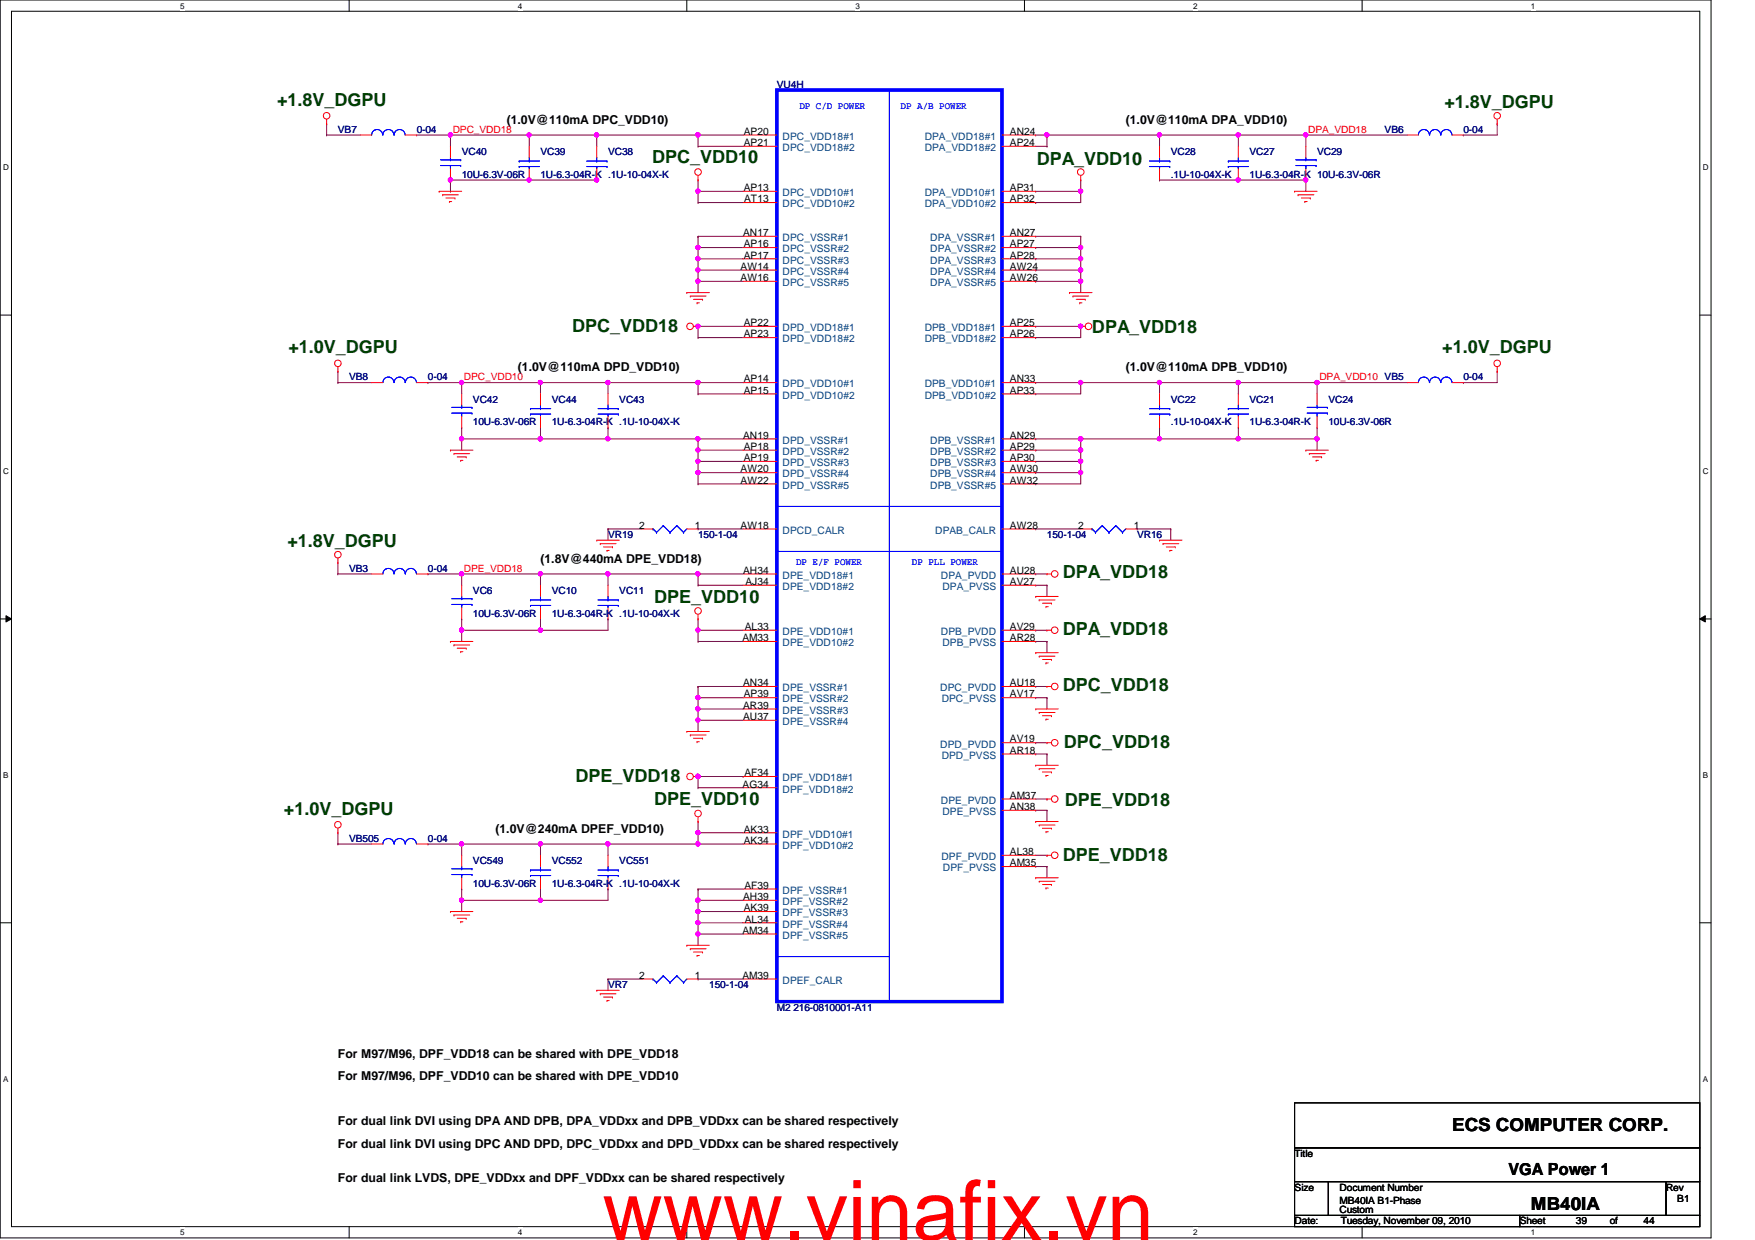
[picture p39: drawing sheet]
<svg xmlns="http://www.w3.org/2000/svg" width="297mm" height="210mm" viewBox="0 0 297 210" stroke-linecap="round" stroke-linejoin="round" font-family="sans-serif">
<defs><g id="words">
<text font-size="14.1" fill="#f00" x="102" y="209.9">www.vinafix.vn</text>
<g font-size="3" fill="#004000">
<text x="46.9" y="17.9">+1.8V_DGPU</text>
<text x="244.5" y="18.3">+1.8V_DGPU</text>
<text x="110.4" y="27.6">DPC_VDD10</text>
<text x="175.5" y="28">DPA_VDD10</text>
<text x="48.8" y="59.8">+1.0V_DGPU</text>
<text x="96.8" y="56.2">DPC_VDD18</text>
<text x="184.8" y="56.4">DPA_VDD18</text>
<text x="244.1" y="59.8">+1.0V_DGPU</text>
<text x="48.6" y="92.6">+1.8V_DGPU</text>
<text x="179.9" y="97.9">DPA_VDD18</text>
<text x="110.7" y="102.1">DPE_VDD10</text>
<text x="179.9" y="107.4">DPA_VDD18</text>
<text x="179.9" y="117">DPC_VDD18</text>
<text x="180.1" y="126.7">DPC_VDD18</text>
<text x="48" y="137.9">+1.0V_DGPU</text>
<text x="97.4" y="132.4">DPE_VDD18</text>
<text x="110.7" y="136.2">DPE_VDD10</text>
<text x="180.3" y="136.4">DPE_VDD18</text>
<text x="179.9" y="145.7">DPE_VDD18</text>
</g>
<g font-size="3">
<text x="245.8" y="191.4">ECS COMPUTER CORP.</text>
<text x="259.1" y="204.8">MB40IA</text>
</g>
<text font-size="2.8" x="255.3" y="198.8">VGA Power 1</text>
<g font-size="2.1">
<text x="85.8" y="21">(1.0V@110mA DPC_VDD10)</text>
<text x="190.5" y="21">(1.0V@110mA DPA_VDD10)</text>
<text x="87.7" y="62.9">(1.0V@110mA DPD_VDD10)</text>
<text x="190.5" y="62.9">(1.0V@110mA DPB_VDD10)</text>
<text x="91.5" y="95.2">(1.8V@440mA DPE_VDD18)</text>
<text x="83.9" y="141">(1.0V@240mA DPEF_VDD10)</text>
<text x="57.2" y="179.1">For M97/M96, DPF_VDD18 can be shared with DPE_VDD18</text>
<text x="57.2" y="182.9">For M97/M96, DPF_VDD10 can be shared with DPE_VDD10</text>
<text x="57.2" y="190.5">For dual link DVI using DPA AND DPB, DPA_VDDxx and DPB_VDDxx can be shared respectively</text>
<text x="57.2" y="194.3">For dual link DVI using DPC AND DPD, DPC_VDDxx and DPD_VDDxx can be shared respectively</text>
<text x="57.2" y="200">For dual link LVDS, DPE_VDDxx and DPF_VDDxx can be shared respectively</text>
</g>
<g font-size="1.7" fill="#000080">
<text x="131.5" y="14.9">VU4H</text>
<text x="57.2" y="22.5">VB7</text>
<text x="70.5" y="22.5">0-04</text>
<text x="234.4" y="22.5">VB6</text>
<text x="247.7" y="22.5">0-04</text>
<text x="78.1" y="26.3">VC40</text>
<text x="91.5" y="26.3">VC39</text>
<text x="102.9" y="26.3">VC38</text>
<text x="198.2" y="26.3">VC28</text>
<text x="211.5" y="26.3">VC27</text>
<text x="222.9" y="26.3">VC29</text>
<text x="78.1" y="30.1">10U-6.3V-06R</text>
<text x="91.5" y="30.1">1U-6.3-04R-K .1U-10-04X-K</text>
<text x="198.2" y="30.1">.1U-10-04X-K</text>
<text x="211.5" y="30.1">1U-6.3-04R-K 10U-6.3V-06R</text>
<text x="59.1" y="64.4">VB8</text>
<text x="72.4" y="64.4">0-04</text>
<text x="247.7" y="64.4">0-04</text>
<text x="80" y="68.2">VC42</text>
<text x="93.4" y="68.2">VC44</text>
<text x="104.8" y="68.2">VC43</text>
<text x="198.2" y="68.2">VC22</text>
<text x="211.5" y="68.2">VC21</text>
<text x="224.8" y="68.2">VC24</text>
<text x="80" y="72">10U-6.3V-06R</text>
<text x="93.4" y="72">1U-6.3-04R-K .1U-10-04X-K</text>
<text x="198.2" y="72">.1U-10-04X-K</text>
<text x="211.5" y="72">1U-6.3-04R-K</text>
<text x="224.8" y="72">10U-6.3V-06R</text>
<text x="102.9" y="91.1">VR19</text>
<text x="118.1" y="91.1">150-1-04</text>
<text x="177.2" y="91.1">150-1-04</text>
<text x="192.4" y="91.1">VR16</text>
<text x="59.1" y="96.8">VB3</text>
<text x="72.4" y="96.8">0-04</text>
<text x="80" y="100.6">VC6</text>
<text x="93.4" y="100.6">VC10</text>
<text x="104.8" y="100.6">VC11</text>
<text x="80" y="104.4">10U-6.3V-06R</text>
<text x="93.4" y="104.4">1U-6.3-04R-K .1U-10-04X-K</text>
<text x="59.1" y="142.5">VB505</text>
<text x="72.4" y="142.5">0-04</text>
<text x="80" y="146.3">VC549</text>
<text x="93.4" y="146.3">VC552</text>
<text x="104.8" y="146.3">VC551</text>
<text x="80" y="150.1">10U-6.3V-06R</text>
<text x="93.4" y="150.1">1U-6.3-04R-K .1U-10-04X-K</text>
<text x="102.9" y="167.3">VR7</text>
<text x="120.1" y="167.3">150-1-04</text>
<text x="131.5" y="171.1">M2 216-0810001-A11</text>
</g>
<g font-size="1.7" fill="#f00">
<text x="76.6" y="22.5">DPC_VDD18</text>
<text x="221.4" y="22.5">DPA_VDD18</text>
<text x="78.5" y="64.4">DPC_VDD10</text>
<text x="223.3" y="64.4">DPA_VDD10 VB5</text>
<text x="78.5" y="96.8">DPE_VDD18</text>
</g>
<g font-size="1.7">
<text x="125.9" y="22.8">AP20</text>
<text x="170.9" y="22.8">AN24</text>
<text x="125.9" y="24.7">AP21</text>
<text x="170.9" y="24.7">AP24</text>
<text x="125.9" y="32.3">AP13</text>
<text x="125.9" y="34.2">AT13</text>
<text x="170.9" y="32.3">AP31</text>
<text x="170.9" y="34.2">AP32</text>
<text x="125.8" y="40">AN17</text>
<text x="125.9" y="41.9">AP16</text>
<text x="170.9" y="40">AN27</text>
<text x="170.9" y="41.9">AP27</text>
<text x="125.3" y="45.7">AW14</text>
<text x="125.3" y="47.6">AW16</text>
<text x="125.9" y="43.8">AP17</text>
<text x="170.9" y="43.8">AP28</text>
<text x="170.9" y="45.7">AW24</text>
<text x="170.9" y="47.6">AW26</text>
<text x="125.9" y="55.2">AP22</text>
<text x="125.9" y="57.1">AP23</text>
<text x="170.9" y="55.2">AP25</text>
<text x="170.9" y="57.1">AP26</text>
<text x="125.9" y="64.7">AP14</text>
<text x="170.9" y="64.7">AN33</text>
<text x="125.9" y="66.6">AP15</text>
<text x="170.9" y="66.6">AP33</text>
<text x="125.8" y="74.3">AN19</text>
<text x="125.9" y="76.2">AP18</text>
<text x="170.9" y="74.3">AN29</text>
<text x="170.9" y="76.2">AP29</text>
<text x="125.3" y="80">AW20</text>
<text x="125.3" y="81.9">AW22</text>
<text x="125.9" y="78.1">AP19</text>
<text x="170.9" y="78.1">AP30</text>
<text x="170.9" y="80">AW30</text>
<text x="170.9" y="81.9">AW32</text>
<text x="108.2" y="89.5">2</text>
<text x="117.6" y="89.5">1</text>
<text x="125.3" y="89.5">AW18</text>
<text x="170.9" y="89.5">AW28</text>
<text x="182.5" y="89.5">2</text>
<text x="191.9" y="89.5">1</text>
<text x="125.8" y="97.1">AH34</text>
<text x="126.2" y="99">AJ34</text>
<text x="170.9" y="97.1">AU28</text>
<text x="170.9" y="99">AV27</text>
<text x="126.1" y="106.6">AL33</text>
<text x="170.9" y="106.6">AV29</text>
<text x="125.6" y="108.5">AM33</text>
<text x="170.9" y="108.5">AR28</text>
<text x="125.8" y="116.2">AN34</text>
<text x="125.8" y="120">AR39</text>
<text x="125.9" y="118.1">AP39</text>
<text x="170.9" y="116.2">AU18</text>
<text x="170.9" y="118.1">AV17</text>
<text x="125.8" y="121.9">AU37</text>
<text x="170.9" y="125.7">AV19</text>
<text x="126" y="131.4">AF34</text>
<text x="170.9" y="127.6">AR18</text>
<text x="125.7" y="133.3">AG34</text>
<text x="170.9" y="135.2">AM37</text>
<text x="170.9" y="137.1">AN38</text>
<text x="125.9" y="140.9">AK33</text>
<text x="125.9" y="142.8">AK34</text>
<text x="170.9" y="144.7">AL38</text>
<text x="170.9" y="146.6">AM35</text>
<text x="125.8" y="152.4">AH39</text>
<text x="125.9" y="154.3">AK39</text>
<text x="126" y="150.5">AF39</text>
<text x="125.6" y="158.1">AM34</text>
<text x="126.1" y="156.2">AL34</text>
<text x="108.2" y="165.7">2</text>
<text x="117.6" y="165.7">1</text>
<text x="125.6" y="165.7">AM39</text>
<text x="219.1" y="195.8">Title</text>
<text x="219.1" y="201.5">Size</text>
<text x="226.7" y="203.8">MB40IA B1-Phase</text>
<text x="226.7" y="201.5">Document Number</text>
<text x="282" y="201.5">Rev</text>
<text x="283.9" y="203.5">B1</text>
<text x="219.1" y="207.3">Date:</text>
<text x="226.7" y="205.4">Custom</text>
<text x="226.9" y="207.3">Tuesday, November 09, 2010</text>
<text x="257.2" y="207.3">Sheet</text>
<text x="266.7" y="207.3">39</text>
<text x="272.5" y="207.3">of</text>
<text x="278.2" y="207.3">44</text>
</g>
<g font-size="1.7" fill="#004080">
<text x="132.5" y="23.7">DPC_VDD18#1</text>
<text x="156.5" y="23.7">DPA_VDD18#1</text>
<text x="132.5" y="25.6">DPC_VDD18#2</text>
<text x="156.5" y="25.6">DPA_VDD18#2</text>
<text x="132.5" y="33.2">DPC_VDD10#1</text>
<text x="132.5" y="35.1">DPC_VDD10#2</text>
<text x="156.5" y="33.2">DPA_VDD10#1</text>
<text x="156.5" y="35.1">DPA_VDD10#2</text>
<text x="132.5" y="40.8">DPC_VSSR#1</text>
<text x="157.4" y="40.8">DPA_VSSR#1</text>
<text x="132.5" y="42.7">DPC_VSSR#2</text>
<text x="132.5" y="44.6">DPC_VSSR#3</text>
<text x="132.5" y="46.5">DPC_VSSR#4</text>
<text x="157.4" y="42.7">DPA_VSSR#2</text>
<text x="157.4" y="44.6">DPA_VSSR#3</text>
<text x="157.4" y="46.5">DPA_VSSR#4</text>
<text x="132.5" y="48.4">DPC_VSSR#5</text>
<text x="157.4" y="48.4">DPA_VSSR#5</text>
<text x="132.5" y="56">DPD_VDD18#1</text>
<text x="132.5" y="58">DPD_VDD18#2</text>
<text x="156.5" y="56">DPB_VDD18#1</text>
<text x="156.5" y="58">DPB_VDD18#2</text>
<text x="132.5" y="65.6">DPD_VDD10#1</text>
<text x="156.5" y="65.6">DPB_VDD10#1</text>
<text x="132.5" y="67.5">DPD_VDD10#2</text>
<text x="156.5" y="67.5">DPB_VDD10#2</text>
<text x="132.5" y="75.1">DPD_VSSR#1</text>
<text x="132.5" y="77">DPD_VSSR#2</text>
<text x="157.4" y="75.1">DPB_VSSR#1</text>
<text x="157.4" y="77">DPB_VSSR#2</text>
<text x="132.5" y="78.9">DPD_VSSR#3</text>
<text x="132.5" y="80.8">DPD_VSSR#4</text>
<text x="132.5" y="82.7">DPD_VSSR#5</text>
<text x="157.4" y="78.9">DPB_VSSR#3</text>
<text x="157.4" y="80.8">DPB_VSSR#4</text>
<text x="157.4" y="82.7">DPB_VSSR#5</text>
<text x="132.5" y="90.3">DPCD_CALR</text>
<text x="158.3" y="90.3">DPAB_CALR</text>
<text x="132.5" y="98">DPE_VDD18#1</text>
<text x="132.5" y="99.9">DPE_VDD18#2</text>
<text x="159.3" y="98">DPA_PVDD</text>
<text x="159.5" y="99.9">DPA_PVSS</text>
<text x="132.5" y="107.5">DPE_VDD10#1</text>
<text x="159.3" y="107.5">DPB_PVDD</text>
<text x="132.5" y="109.4">DPE_VDD10#2</text>
<text x="159.5" y="109.4">DPB_PVSS</text>
<text x="132.5" y="117">DPE_VSSR#1</text>
<text x="132.5" y="118.9">DPE_VSSR#2</text>
<text x="159.1" y="117">DPC_PVDD</text>
<text x="159.4" y="118.9">DPC_PVSS</text>
<text x="132.5" y="120.8">DPE_VSSR#3</text>
<text x="132.5" y="122.7">DPE_VSSR#4</text>
<text x="159.1" y="126.5">DPD_PVDD</text>
<text x="159.4" y="128.4">DPD_PVSS</text>
<text x="132.5" y="132.2">DPF_VDD18#1</text>
<text x="132.5" y="134.2">DPF_VDD18#2</text>
<text x="159.3" y="136.1">DPE_PVDD</text>
<text x="159.5" y="138">DPE_PVSS</text>
<text x="132.5" y="141.8">DPF_VDD10#1</text>
<text x="132.5" y="143.7">DPF_VDD10#2</text>
<text x="159.3" y="145.6">DPF_PVDD</text>
<text x="159.6" y="147.5">DPF_PVSS</text>
<text x="132.5" y="151.3">DPF_VSSR#1</text>
<text x="132.5" y="153.2">DPF_VSSR#2</text>
<text x="132.5" y="155.1">DPF_VSSR#3</text>
<text x="132.5" y="157">DPF_VSSR#4</text>
<text x="132.5" y="158.9">DPF_VSSR#5</text>
<text x="132.5" y="166.5">DPEF_CALR</text>
</g>
<g font-size="1.7" fill="#00f">
<text x="135.3" y="18.5">DP C/D POWER</text>
<text x="152.4" y="18.5">DP A/B POWER</text>
<text x="134.7" y="95.6">DP E/F POWER</text>
<text x="154.3" y="95.6">DP PLL POWER</text>
</g>
<g font-size="1.4">
<text x="30.5" y="1.4">5</text>
<text x="87.7" y="1.4">4</text>
<text x="144.8" y="1.4">3</text>
<text x="202" y="1.4">2</text>
<text x="259.1" y="1.4">1</text>
<text x=".5" y="28.8">D</text>
<text x="288.2" y="28.8">D</text>
<text x=".5" y="80.3">C</text>
<text x="288.2" y="80.3">C</text>
<text x=".5" y="131.7">B</text>
<text x="288.2" y="131.7">B</text>
<text x=".5" y="183.1">A</text>
<text x="288.2" y="183.1">A</text>
<text x="30.5" y="209.1">5</text>
<text x="87.7" y="209.1">4</text>
<text x="144.8" y="209.1">3</text>
<text x="202" y="209.1">2</text>
<text x="259.1" y="209.1">1</text>
</g>
</g></defs>
<path d="M0 0h289.6v209.5h-289.6zM1.9 1.9h285.8v205.7h-285.8z" fill="none" stroke="#000" stroke-width=".17"/>
<g fill="#fff">
<path d="M30.5 .2h.8v1.5h-.8z"/>
<path d="M30.5 207.9h.8v1.5h-.8z"/>
</g>
<path d="M59.1 0v1.9M59.1 207.6v1.9" fill="none" stroke="#000" stroke-width=".17"/>
<g fill="#fff">
<path d="M87.7 .2h.7v1.5h-.7z"/>
<path d="M87.7 207.9h.7v1.5h-.7z"/>
</g>
<path d="M116.2 0v1.9M116.2 207.6v1.9" fill="none" stroke="#000" stroke-width=".17"/>
<g fill="#fff">
<path d="M144.8 .2h.8v1.5h-.8z"/>
<path d="M144.8 207.9h.8v1.5h-.8z"/>
</g>
<path d="M173.4 0v1.9M173.4 207.6v1.9" fill="none" stroke="#000" stroke-width=".17"/>
<g fill="#fff">
<path d="M202 .2h.7v1.5h-.7z"/>
<path d="M202 207.9h.7v1.5h-.7z"/>
</g>
<path d="M230.5 0v1.9M230.5 207.6v1.9" fill="none" stroke="#000" stroke-width=".17"/>
<g fill="#fff">
<path d="M259.1 .2h.8v1.5h-.8z"/>
<path d="M259.1 207.9h.8v1.5h-.8z"/>
<path d="M.5 27.6h1v1.5h-1z"/>
<path d="M288.2 27.6h1v1.5h-1z"/>
<path d="M.5 79h1v1.6h-1z"/>
<path d="M288.2 79h1v1.6h-1z"/>
</g>
<path d="M0 53.3h1.9M287.7 53.3h1.9" fill="none" stroke="#000" stroke-width=".17"/>
<g fill="#fff">
<path d="M.5 130.5h.9v1.5h-.9z"/>
<path d="M288.2 130.5h.9v1.5h-.9z"/>
</g>
<path d="M0 104.8h1.9M1 104.2l.9 .6-.9 .5zM287.7 104.8l.9-.6v1.1zM287.7 104.8h1.9" fill="none" stroke="#000" stroke-width=".17"/>
<path d="M1 104.2l.9 .6-.9 .5zM287.7 104.8l.9-.6v1.1z" fill="#000"/>
<g fill="#fff">
<path d="M.5 181.9h.9v1.5h-.9z"/>
<path d="M288.2 181.9h.9v1.5h-.9z"/>
</g>
<path d="M0 156.2h1.9M287.7 156.2h1.9" fill="none" stroke="#000" stroke-width=".17"/>
<path d="M118.1 131.4h7.7M125.8 131.4h.1M118.1 142.9h.1M118.1 142.9h7.7" fill="none" stroke="#800040" stroke-width=".17"/>
<circle cx="118.1" cy="131.4" r=".37" fill="#f0f"/>
<circle cx="118.1" cy="131.4" r=".37" fill="none" stroke="#f0f" stroke-width=".17"/>
<g fill="none" stroke="#800040" stroke-width=".17">
<path d="M196.3 64.8h.1M196.3 64.8v1.9M209.6 64.8h.1M209.6 64.8v1.9M222.9 64.8h.1M222.9 74.3h.1M222.9 64.8v1.9M222.9 74.3v1.9M247.7 64.8h.1M253.4 62.9h.1M253.4 62.9v1.9h-5.7M177.2 146.7h.1"/>
<path d="M177.2 146.7v1.9"/>
</g>
<circle cx="222.9" cy="74.3" r=".37" fill="#f0f"/>
<circle cx="222.9" cy="74.3" r=".37" fill="none" stroke="#f0f" stroke-width=".17"/>
<path d="M196.3 64.8h.1M196.3 64.8h13.3" fill="none" stroke="#800040" stroke-width=".17"/>
<circle cx="196.2" cy="64.7" r=".37" fill="#f0f"/>
<circle cx="196.2" cy="64.7" r=".37" fill="none" stroke="#f0f" stroke-width=".17"/>
<path d="M222.9 64.8h.1M222.9 64.8h15.3" fill="none" stroke="#800040" stroke-width=".17"/>
<circle cx="222.9" cy="64.7" r=".37" fill="#f0f"/>
<circle cx="222.9" cy="64.7" r=".37" fill="none" stroke="#f0f" stroke-width=".17"/>
<path d="M209.6 74.3h.1M209.6 74.3h13.3" fill="none" stroke="#800040" stroke-width=".17"/>
<circle cx="209.6" cy="74.3" r=".37" fill="#f0f"/>
<circle cx="209.6" cy="74.3" r=".37" fill="none" stroke="#f0f" stroke-width=".17"/>
<path d="M209.6 64.8h.1M209.6 64.8h13.3" fill="none" stroke="#800040" stroke-width=".17"/>
<circle cx="209.6" cy="64.7" r=".37" fill="#f0f"/>
<circle cx="209.6" cy="64.7" r=".37" fill="none" stroke="#f0f" stroke-width=".17"/>
<path d="M182.9 64.8h.1M182.9 64.8h13.4" fill="none" stroke="#800040" stroke-width=".17"/>
<circle cx="182.9" cy="64.7" r=".37" fill="#f0f"/>
<circle cx="182.9" cy="64.7" r=".37" fill="none" stroke="#f0f" stroke-width=".17"/>
<path d="M118.1 158.1h.1M118.1 158.1h7.7M118.1 158.1v1.9" fill="none" stroke="#800040" stroke-width=".17"/>
<circle cx="118.1" cy="158.1" r=".37" fill="#f0f"/>
<circle cx="118.1" cy="158.1" r=".37" fill="none" stroke="#f0f" stroke-width=".17"/>
<g fill="none" stroke="#800040" stroke-width=".17">
<path d="M102.9 89.5h.1M102.9 89.5h5.7M118.1 89.5h.1M118.1 89.5h7.7M175.3 99.1h.1M175.3 99.1h1.9M177.2 99.1h.1M177.2 99.1v1.9M118.1 150.5h.1M118.1 152.4h.1M118.1 150.5h7.7M118.1 150.5v1.9"/>
<path d="M118.1 152.4h7.7"/>
</g>
<circle cx="118.1" cy="152.4" r=".37" fill="#f0f"/>
<circle cx="118.1" cy="152.4" r=".37" fill="none" stroke="#f0f" stroke-width=".17"/>
<path d="M118.1 152.4h.1M118.1 152.4v1.9" fill="none" stroke="#800040" stroke-width=".17"/>
<circle cx="118.1" cy="152.4" r=".37" fill="#f0f"/>
<circle cx="118.1" cy="152.4" r=".37" fill="none" stroke="#f0f" stroke-width=".17"/>
<path d="M175.3 57.1h.1M182.9 55.2h.1M182.9 55.2v1.9h-7.6M175.3 81.9h.1M182.9 80h.1M182.9 80v1.9h-7.6" fill="none" stroke="#800040" stroke-width=".17"/>
<circle cx="182.9" cy="80" r=".37" fill="#f0f"/>
<circle cx="182.9" cy="80" r=".37" fill="none" stroke="#f0f" stroke-width=".17"/>
<path d="M175.3 74.3h.1M175.3 74.3h7.6" fill="none" stroke="#800040" stroke-width=".17"/>
<circle cx="182.9" cy="74.3" r=".37" fill="#f0f"/>
<circle cx="182.9" cy="74.3" r=".37" fill="none" stroke="#f0f" stroke-width=".17"/>
<path d="M175.3 76.2h.1M175.3 76.2h7.6" fill="none" stroke="#800040" stroke-width=".17"/>
<circle cx="182.9" cy="76.2" r=".37" fill="#f0f"/>
<circle cx="182.9" cy="76.2" r=".37" fill="none" stroke="#f0f" stroke-width=".17"/>
<path d="M175.3 78.1h.1M182.9 76.2h.1M182.9 76.2v1.9h-7.6M196.3 74.3h.1M196.3 74.3h13.3M175.3 80h.1M175.3 80h7.6" fill="none" stroke="#800040" stroke-width=".17"/>
<circle cx="196.2" cy="74.3" r=".37" fill="#f0f"/>
<circle cx="196.2" cy="74.3" r=".37" fill="none" stroke="#f0f" stroke-width=".17"/>
<path d="M102.9 64.8h.1M102.9 64.8h15.2M118.1 66.7h.1M118.1 64.8h.1M118.1 66.7h7.7M118.1 64.8v1.9" fill="none" stroke="#800040" stroke-width=".17"/>
<circle cx="118.1" cy="64.7" r=".37" fill="#f0f"/>
<circle cx="118.1" cy="64.7" r=".37" fill="none" stroke="#f0f" stroke-width=".17"/>
<path d="M175.3 34.3h.1M175.3 34.3h7.6M102.9 89.5h.1M102.9 89.5v1.9M118.1 99.1h.1M118.1 97.2h.1M118.1 99.1h7.7M118.1 97.2v1.9M175.3 106.7h.1M175.3 106.7h1.9M118.1 133.3h.1M118.1 133.3h7.7" fill="none" stroke="#800040" stroke-width=".17"/>
<circle cx="118.1" cy="97.1" r=".37" fill="#f0f"/>
<circle cx="118.1" cy="97.1" r=".37" fill="none" stroke="#f0f" stroke-width=".17"/>
<path d="M118.1 154.3h.1M118.1 154.3h7.7M118.1 154.3v1.9" fill="none" stroke="#800040" stroke-width=".17"/>
<circle cx="118.1" cy="154.3" r=".37" fill="#f0f"/>
<circle cx="118.1" cy="154.3" r=".37" fill="none" stroke="#f0f" stroke-width=".17"/>
<path d="M118.1 74.3h.1M118.1 74.3h7.7M118.1 106.7h.1M118.1 106.7v1.9" fill="none" stroke="#800040" stroke-width=".17"/>
<circle cx="118.1" cy="74.3" r=".37" fill="#f0f"/>
<circle cx="118.1" cy="74.3" r=".37" fill="none" stroke="#f0f" stroke-width=".17"/>
<g fill="none" stroke="#800040" stroke-width=".17">
<path d="M118.1 30.5h.1M118.1 30.5v1.9M182.9 32.4h.1M182.9 32.4v1.9M118.1 55.2h.1M118.1 57.1h.1M118.1 55.2v1.9M118.1 55.2h7.7M118.1 57.1h7.7M196.3 72.4h.1M196.3 72.4v1.9M209.6 72.4h.1"/>
<path d="M209.6 72.4v1.9M222.9 72.4h.1M222.9 72.4v1.9M118.1 97.2h.1M118.1 81.9h.1M118.1 80h.1M118.1 97.2h7.7M118.1 81.9h7.7M118.1 80v1.9M175.3 108.6h.1M175.3 108.6h1.9M177.2 108.6h.1"/>
<path d="M177.2 108.6v1.9M175.3 127.6h.1M175.3 127.6h1.9M118.1 156.2h.1M118.1 156.2h7.7"/>
</g>
<circle cx="118.1" cy="55.2" r=".37" fill="#f0f"/>
<circle cx="118.1" cy="55.2" r=".37" fill="none" stroke="#f0f" stroke-width=".17"/>
<path d="M175.3 47.6h.1M175.3 47.6h7.6M118.1 108.6h.1M118.1 108.6h7.7M177.2 127.6h.1M177.2 127.6v1.9" fill="none" stroke="#800040" stroke-width=".17"/>
<circle cx="182.9" cy="47.6" r=".37" fill="#f0f"/>
<circle cx="182.9" cy="47.6" r=".37" fill="none" stroke="#f0f" stroke-width=".17"/>
<path d="M118.1 80h.1M118.1 80h7.7" fill="none" stroke="#800040" stroke-width=".17"/>
<circle cx="118.1" cy="80" r=".37" fill="#f0f"/>
<circle cx="118.1" cy="80" r=".37" fill="none" stroke="#f0f" stroke-width=".17"/>
<path d="M118.1 131.4h.1M118.1 131.4v1.9" fill="none" stroke="#800040" stroke-width=".17"/>
<circle cx="118.1" cy="131.4" r=".37" fill="#f0f"/>
<circle cx="118.1" cy="131.4" r=".37" fill="none" stroke="#f0f" stroke-width=".17"/>
<g fill="none" stroke="#800040" stroke-width=".17">
<path d="M118.1 47.6h.1M118.1 47.6h7.7M118.1 47.6v1.9M175.3 40h.1M175.3 40h7.6M182.9 47.6h.1M182.9 47.6v1.9M175.3 118.1h.1M175.3 118.1h1.9M118.1 121.9h.1M118.1 121.9h7.7M175.3 135.3h1.9"/>
<path d="M177.2 135.3h.1"/>
</g>
<circle cx="118.1" cy="47.6" r=".37" fill="#f0f"/>
<circle cx="118.1" cy="47.6" r=".37" fill="none" stroke="#f0f" stroke-width=".17"/>
<path d="M175.3 41.9h.1M175.3 41.9h7.6M182.9 41.9h.1M182.9 41.9v1.9" fill="none" stroke="#800040" stroke-width=".17"/>
<circle cx="182.9" cy="43.8" r=".37" fill="#f0f"/>
<circle cx="182.9" cy="43.8" r=".37" fill="none" stroke="#f0f" stroke-width=".17"/>
<circle cx="182.9" cy="41.9" r=".37" fill="#f0f"/>
<circle cx="182.9" cy="41.9" r=".37" fill="none" stroke="#f0f" stroke-width=".17"/>
<path d="M118.1 120h.1M118.1 120v1.9" fill="none" stroke="#800040" stroke-width=".17"/>
<circle cx="118.1" cy="120" r=".37" fill="#f0f"/>
<circle cx="118.1" cy="120" r=".37" fill="none" stroke="#f0f" stroke-width=".17"/>
<path d="M118.1 78.1h.1M118.1 78.1v1.9M175.3 89.5h.1M175.3 89.5h7.6M118.1 116.2h.1M118.1 116.2h7.7M102.9 165.7h.1M102.9 165.7h5.7M102.9 165.7v1.9" fill="none" stroke="#800040" stroke-width=".17"/>
<circle cx="118.1" cy="78.1" r=".37" fill="#f0f"/>
<circle cx="118.1" cy="78.1" r=".37" fill="none" stroke="#f0f" stroke-width=".17"/>
<g fill="none" stroke="#800040" stroke-width=".17">
<path d="M57.2 142.9h.1M57.2 141h.1M57.2 142.9h5.7M57.2 141v1.9M72.4 142.9h.1M72.4 142.9h5.7M78.1 152.4h.1M78.1 142.9h.1M78.1 142.9v1.9M78.1 152.4v1.9M91.5 150.5h.1M91.5 142.9h.1"/>
<path d="M91.5 142.9v1.9M91.5 150.5v1.9h-13.4M102.9 142.9h.1M102.9 150.5h.1M102.9 142.9h15.2M102.9 142.9v1.9M102.9 150.5v1.9"/>
</g>
<circle cx="91.4" cy="152.4" r=".37" fill="#f0f"/>
<circle cx="91.4" cy="152.4" r=".37" fill="none" stroke="#f0f" stroke-width=".17"/>
<circle cx="78.1" cy="152.4" r=".37" fill="#f0f"/>
<circle cx="78.1" cy="152.4" r=".37" fill="none" stroke="#f0f" stroke-width=".17"/>
<path d="M78.1 142.9h.1M78.1 142.9h13.4" fill="none" stroke="#800040" stroke-width=".17"/>
<circle cx="78.1" cy="142.8" r=".37" fill="#f0f"/>
<circle cx="78.1" cy="142.8" r=".37" fill="none" stroke="#f0f" stroke-width=".17"/>
<path d="M118.1 40h.1M118.1 40h7.7M91.5 142.9h.1M91.5 142.9h11.4" fill="none" stroke="#800040" stroke-width=".17"/>
<circle cx="102.9" cy="142.8" r=".37" fill="#f0f"/>
<circle cx="102.9" cy="142.8" r=".37" fill="none" stroke="#f0f" stroke-width=".17"/>
<circle cx="91.4" cy="142.8" r=".37" fill="#f0f"/>
<circle cx="91.4" cy="142.8" r=".37" fill="none" stroke="#f0f" stroke-width=".17"/>
<path d="M175.3 43.8h.1M175.3 43.8h7.6M118.1 78.1h.1M118.1 76.2h.1M118.1 76.2v1.9M118.1 78.1h7.7M118.1 118.1h.1M118.1 116.2h.1M118.1 118.1h7.7M118.1 116.2v1.9M177.2 118.1h.1M177.2 118.1v1.9" fill="none" stroke="#800040" stroke-width=".17"/>
<circle cx="118.1" cy="76.2" r=".37" fill="#f0f"/>
<circle cx="118.1" cy="76.2" r=".37" fill="none" stroke="#f0f" stroke-width=".17"/>
<path d="M175.3 32.4h.1M175.3 32.4h7.6" fill="none" stroke="#800040" stroke-width=".17"/>
<circle cx="182.9" cy="32.4" r=".37" fill="#f0f"/>
<circle cx="182.9" cy="32.4" r=".37" fill="none" stroke="#f0f" stroke-width=".17"/>
<path d="M118.1 41.9h.1M118.1 41.9h7.7M118.1 165.7h.1M118.1 165.7h7.7" fill="none" stroke="#800040" stroke-width=".17"/>
<circle cx="118.1" cy="41.9" r=".37" fill="#f0f"/>
<circle cx="118.1" cy="41.9" r=".37" fill="none" stroke="#f0f" stroke-width=".17"/>
<path d="M118.1 40h.1M118.1 40v1.9M198.2 89.5h.1M198.2 89.5v1.9M118.1 118.1h.1M118.1 118.1v1.9M118.1 120h.1M118.1 120h7.7M175.3 137.2h.1M175.3 137.2h1.9" fill="none" stroke="#800040" stroke-width=".17"/>
<circle cx="118.1" cy="118.1" r=".37" fill="#f0f"/>
<circle cx="118.1" cy="118.1" r=".37" fill="none" stroke="#f0f" stroke-width=".17"/>
<path d="M118.1 22.9h.1M118.1 22.9h7.7M118.1 43.8h.1M118.1 43.8h7.7M118.1 76.2h.1M118.1 74.3h.1M118.1 76.2h7.7M118.1 74.3v1.9" fill="none" stroke="#800040" stroke-width=".17"/>
<circle cx="118.1" cy="43.8" r=".37" fill="#f0f"/>
<circle cx="118.1" cy="43.8" r=".37" fill="none" stroke="#f0f" stroke-width=".17"/>
<path d="M118.1 41.9h.1M118.1 41.9v1.9M175.3 45.7h.1M175.3 45.7h7.6" fill="none" stroke="#800040" stroke-width=".17"/>
<circle cx="182.9" cy="45.7" r=".37" fill="#f0f"/>
<circle cx="182.9" cy="45.7" r=".37" fill="none" stroke="#f0f" stroke-width=".17"/>
<path d="M78.1 72.4h.1M78.1 72.4v1.9M91.5 72.4h.1M91.5 72.4v1.9M102.9 72.4h.1M102.9 74.3h.1M102.9 72.4v1.9M102.9 74.3h15.2" fill="none" stroke="#800040" stroke-width=".17"/>
<circle cx="102.9" cy="74.3" r=".37" fill="#f0f"/>
<circle cx="102.9" cy="74.3" r=".37" fill="none" stroke="#f0f" stroke-width=".17"/>
<path d="M118.1 24.8h.1M118.1 22.9h.1M118.1 24.8h7.7M118.1 22.9v1.9M177.2 137.2h.1M177.2 137.2v1.9" fill="none" stroke="#800040" stroke-width=".17"/>
<circle cx="118.1" cy="22.8" r=".37" fill="#f0f"/>
<circle cx="118.1" cy="22.8" r=".37" fill="none" stroke="#f0f" stroke-width=".17"/>
<path d="M118.1 45.7h.1M118.1 45.7h7.7" fill="none" stroke="#800040" stroke-width=".17"/>
<circle cx="118.1" cy="45.7" r=".37" fill="#f0f"/>
<circle cx="118.1" cy="45.7" r=".37" fill="none" stroke="#f0f" stroke-width=".17"/>
<path d="M118.1 43.8h.1M118.1 43.8v1.9M118.1 121.9h.1M118.1 121.9v1.9" fill="none" stroke="#800040" stroke-width=".17"/>
<circle cx="118.1" cy="121.9" r=".37" fill="#f0f"/>
<circle cx="118.1" cy="121.9" r=".37" fill="none" stroke="#f0f" stroke-width=".17"/>
<path d="M118.1 106.7h.1M118.1 106.7h7.7" fill="none" stroke="#800040" stroke-width=".17"/>
<circle cx="118.1" cy="106.7" r=".37" fill="#f0f"/>
<circle cx="118.1" cy="106.7" r=".37" fill="none" stroke="#f0f" stroke-width=".17"/>
<path d="M182.9 74.3h.1M182.9 74.3v1.9M192.4 89.5h.1M192.4 89.5h5.8M118.1 156.2h.1M118.1 156.2v1.9" fill="none" stroke="#800040" stroke-width=".17"/>
<circle cx="118.1" cy="156.2" r=".37" fill="#f0f"/>
<circle cx="118.1" cy="156.2" r=".37" fill="none" stroke="#f0f" stroke-width=".17"/>
<path d="M182.9 78.1h.1M182.9 78.1v1.9M175.3 144.8h1.9M177.2 144.8h.1" fill="none" stroke="#800040" stroke-width=".17"/>
<circle cx="182.9" cy="78.1" r=".37" fill="#f0f"/>
<circle cx="182.9" cy="78.1" r=".37" fill="none" stroke="#f0f" stroke-width=".17"/>
<g fill="none" stroke="#800040" stroke-width=".17">
<path d="M182.9 43.8h.1M182.9 40h.1M182.9 40v1.9M182.9 43.8v1.9M57.2 64.8h.1M57.2 62.9h.1M57.2 64.8h5.7M57.2 62.9v1.9M72.4 64.8h.1M72.4 64.8h5.7M78.1 64.8h.1M78.1 74.3h.1"/>
<path d="M78.1 64.8v1.9M78.1 74.3h13.4M91.5 64.8h.1M91.5 64.8v1.9M102.9 64.8h.1M102.9 64.8v1.9M175.3 116.2h.1M175.3 116.2h1.9M175.3 125.7h.1M175.3 125.7h1.9"/>
</g>
<circle cx="91.4" cy="74.3" r=".37" fill="#f0f"/>
<circle cx="91.4" cy="74.3" r=".37" fill="none" stroke="#f0f" stroke-width=".17"/>
<circle cx="78.1" cy="74.3" r=".37" fill="#f0f"/>
<circle cx="78.1" cy="74.3" r=".37" fill="none" stroke="#f0f" stroke-width=".17"/>
<path d="M78.1 74.3h.1M78.1 64.8h.1M78.1 74.3v1.9M78.1 64.8h13.4" fill="none" stroke="#800040" stroke-width=".17"/>
<circle cx="78.1" cy="64.7" r=".37" fill="#f0f"/>
<circle cx="78.1" cy="64.7" r=".37" fill="none" stroke="#f0f" stroke-width=".17"/>
<path d="M91.5 64.8h.1M91.5 64.8h11.4" fill="none" stroke="#800040" stroke-width=".17"/>
<circle cx="102.9" cy="64.7" r=".37" fill="#f0f"/>
<circle cx="102.9" cy="64.7" r=".37" fill="none" stroke="#f0f" stroke-width=".17"/>
<circle cx="91.4" cy="64.7" r=".37" fill="#f0f"/>
<circle cx="91.4" cy="64.7" r=".37" fill="none" stroke="#f0f" stroke-width=".17"/>
<path d="M182.9 74.3h.1M182.9 74.3h13.4" fill="none" stroke="#800040" stroke-width=".17"/>
<circle cx="182.9" cy="74.3" r=".37" fill="#f0f"/>
<circle cx="182.9" cy="74.3" r=".37" fill="none" stroke="#f0f" stroke-width=".17"/>
<g fill="none" stroke="#800040" stroke-width=".17">
<path d="M118.1 32.4h.1M118.1 34.3h.1M118.1 32.4h7.7M118.1 34.3h7.7M118.1 32.4v1.9M182.9 30.5h.1M182.9 30.5v1.9M118.1 64.8h.1M118.1 64.8h7.7M175.3 66.7h.1M175.3 64.8h.1M175.3 64.8h7.6"/>
<path d="M182.9 64.8h.1M182.9 64.8v1.9h-7.6M175.3 97.2h.1M175.3 97.2h1.9M175.3 146.7h.1M175.3 146.7h1.9"/>
</g>
<circle cx="118.1" cy="32.4" r=".37" fill="#f0f"/>
<circle cx="118.1" cy="32.4" r=".37" fill="none" stroke="#f0f" stroke-width=".17"/>
<path d="M118.1 141h.1M118.1 141v1.9" fill="none" stroke="#800040" stroke-width=".17"/>
<circle cx="118.1" cy="142.8" r=".37" fill="#f0f"/>
<circle cx="118.1" cy="142.8" r=".37" fill="none" stroke="#f0f" stroke-width=".17"/>
<g fill="none" stroke="#800040" stroke-width=".17">
<path d="M196.3 22.9h.1M196.3 30.5h.1M196.3 22.9v1.9M196.3 30.5h13.3M209.6 22.9h.1M209.6 22.9v1.9M221 22.9h.1M221 30.5h.1M221 22.9v1.9M221 30.5v1.9M247.7 22.9h.1M253.4 21h.1"/>
<path d="M253.4 21v1.9h-5.7"/>
</g>
<circle cx="221" cy="30.5" r=".37" fill="#f0f"/>
<circle cx="221" cy="30.5" r=".37" fill="none" stroke="#f0f" stroke-width=".17"/>
<path d="M196.3 22.9h.1M196.3 22.9h13.3" fill="none" stroke="#800040" stroke-width=".17"/>
<circle cx="196.2" cy="22.8" r=".37" fill="#f0f"/>
<circle cx="196.2" cy="22.8" r=".37" fill="none" stroke="#f0f" stroke-width=".17"/>
<path d="M221 22.9h.1M221 22.9h17.2" fill="none" stroke="#800040" stroke-width=".17"/>
<circle cx="221" cy="22.8" r=".37" fill="#f0f"/>
<circle cx="221" cy="22.8" r=".37" fill="none" stroke="#f0f" stroke-width=".17"/>
<path d="M209.6 30.5h.1M209.6 30.5h11.4" fill="none" stroke="#800040" stroke-width=".17"/>
<circle cx="209.6" cy="30.5" r=".37" fill="#f0f"/>
<circle cx="209.6" cy="30.5" r=".37" fill="none" stroke="#f0f" stroke-width=".17"/>
<path d="M209.6 22.9h.1M209.6 22.9h11.4" fill="none" stroke="#800040" stroke-width=".17"/>
<circle cx="209.6" cy="22.8" r=".37" fill="#f0f"/>
<circle cx="209.6" cy="22.8" r=".37" fill="none" stroke="#f0f" stroke-width=".17"/>
<path d="M177.2 22.9h.1M177.2 22.9h19.1" fill="none" stroke="#800040" stroke-width=".17"/>
<circle cx="177.2" cy="22.8" r=".37" fill="#f0f"/>
<circle cx="177.2" cy="22.8" r=".37" fill="none" stroke="#f0f" stroke-width=".17"/>
<g fill="none" stroke="#800040" stroke-width=".17">
<path d="M55.3 22.9h.1M55.3 21h.1M55.3 22.9h5.7M55.3 21v1.9M70.5 22.9h.1M70.5 22.9h5.7M76.2 22.9h.1M76.2 30.5h.1M76.2 22.9v1.9M76.2 30.5h13.4M89.6 22.9h.1M89.6 22.9v1.9"/>
<path d="M101 22.9h.1M101 22.9v1.9M175.3 22.9h.1M175.3 24.8h1.9M175.3 22.9h1.9M177.2 24.8h.1M177.2 22.9h.1M177.2 22.9v1.9"/>
</g>
<circle cx="76.2" cy="30.5" r=".37" fill="#f0f"/>
<circle cx="76.2" cy="30.5" r=".37" fill="none" stroke="#f0f" stroke-width=".17"/>
<path d="M76.2 22.9h.1M76.2 22.9h13.4" fill="none" stroke="#800040" stroke-width=".17"/>
<circle cx="76.2" cy="22.8" r=".37" fill="#f0f"/>
<circle cx="76.2" cy="22.8" r=".37" fill="none" stroke="#f0f" stroke-width=".17"/>
<path d="M101 22.9h.1M101 22.9h17.1" fill="none" stroke="#800040" stroke-width=".17"/>
<circle cx="118.1" cy="22.8" r=".37" fill="#f0f"/>
<circle cx="118.1" cy="22.8" r=".37" fill="none" stroke="#f0f" stroke-width=".17"/>
<circle cx="101" cy="22.8" r=".37" fill="#f0f"/>
<circle cx="101" cy="22.8" r=".37" fill="none" stroke="#f0f" stroke-width=".17"/>
<path d="M89.6 30.5h.1M89.6 30.5h11.4" fill="none" stroke="#800040" stroke-width=".17"/>
<circle cx="101" cy="30.5" r=".37" fill="#f0f"/>
<circle cx="101" cy="30.5" r=".37" fill="none" stroke="#f0f" stroke-width=".17"/>
<circle cx="89.5" cy="30.5" r=".37" fill="#f0f"/>
<circle cx="89.5" cy="30.5" r=".37" fill="none" stroke="#f0f" stroke-width=".17"/>
<path d="M89.6 22.9h.1M89.6 22.9h11.4" fill="none" stroke="#800040" stroke-width=".17"/>
<circle cx="89.5" cy="22.8" r=".37" fill="#f0f"/>
<circle cx="89.5" cy="22.8" r=".37" fill="none" stroke="#f0f" stroke-width=".17"/>
<g fill="none" stroke="#800040" stroke-width=".17">
<path d="M57.2 97.2h.1M57.2 95.2h.1M57.2 97.2h5.7M57.2 95.2v2M72.4 97.2h.1M72.4 97.2h5.7M78.1 97.2h.1M78.1 97.2v1.9M91.5 97.2h.1M91.5 97.2v1.9M102.9 97.2h.1M102.9 97.2h15.2"/>
<path d="M102.9 97.2v1.9M78.1 104.8h.1M78.1 106.7h.1M78.1 104.8v1.9M91.5 104.8h.1M91.5 104.8v1.9h-13.4M102.9 104.8h.1M102.9 104.8v1.9"/>
</g>
<circle cx="91.4" cy="106.7" r=".37" fill="#f0f"/>
<circle cx="91.4" cy="106.7" r=".37" fill="none" stroke="#f0f" stroke-width=".17"/>
<circle cx="78.1" cy="106.7" r=".37" fill="#f0f"/>
<circle cx="78.1" cy="106.7" r=".37" fill="none" stroke="#f0f" stroke-width=".17"/>
<path d="M78.1 97.2h.1M78.1 97.2h13.4M78.1 106.7h.1M78.1 106.7v1.9" fill="none" stroke="#800040" stroke-width=".17"/>
<circle cx="78.1" cy="97.1" r=".37" fill="#f0f"/>
<circle cx="78.1" cy="97.1" r=".37" fill="none" stroke="#f0f" stroke-width=".17"/>
<path d="M91.5 97.2h.1M91.5 97.2h11.4" fill="none" stroke="#800040" stroke-width=".17"/>
<circle cx="102.9" cy="97.1" r=".37" fill="#f0f"/>
<circle cx="102.9" cy="97.1" r=".37" fill="none" stroke="#f0f" stroke-width=".17"/>
<circle cx="91.4" cy="97.1" r=".37" fill="#f0f"/>
<circle cx="91.4" cy="97.1" r=".37" fill="none" stroke="#f0f" stroke-width=".17"/>
<path d="M118.1 45.7h.1M118.1 45.7v1.9M118.1 104.8h.1M118.1 104.8v1.9M118.1 141h.1M118.1 141h7.7" fill="none" stroke="#800040" stroke-width=".17"/>
<circle cx="118.1" cy="140.9" r=".37" fill="#f0f"/>
<circle cx="118.1" cy="140.9" r=".37" fill="none" stroke="#f0f" stroke-width=".17"/>
<path d="M175.3 55.2h.1M175.3 55.2h7.6" fill="none" stroke="#800040" stroke-width=".17"/>
<circle cx="182.9" cy="55.2" r=".37" fill="#f0f"/>
<circle cx="182.9" cy="55.2" r=".37" fill="none" stroke="#f0f" stroke-width=".17"/>
<path d="M182.9 45.7h.1M182.9 45.7v1.9M91.5 74.3h.1M91.5 74.3h11.4" fill="none" stroke="#800040" stroke-width=".17"/>
<circle cx="91.4" cy="74.3" r=".37" fill="#f0f"/>
<circle cx="91.4" cy="74.3" r=".37" fill="none" stroke="#f0f" stroke-width=".17"/>
<path d="M76.2 32.4h.1M76.2 30.5v1.9M91.5 106.7h.1M91.5 106.7h11.4M118.1 139.1h.1M118.1 139.1v1.9M78.1 150.5h.1M78.1 150.5v1.9M91.5 152.4h.1M91.5 152.4h11.4" fill="none" stroke="#800040" stroke-width=".17"/>
<g fill="none" stroke="#f00" stroke-width=".17">
<path d="M55.3 21h.1M55.3 20.2v.8M61 22.9h1.9M68.6 22.9h1.9M74.3 32.4h.1M74.3 32.4h3.8M74.9 33h.1M74.9 33h2.7M75.5 33.5h1.5M76.1 34.1h.1M76.1 34.1h.4M76.2 24.8v1.9"/>
<path d="M76.2 28.6v1.9M77 33.5h.1M89.6 24.8v1.9M89.6 28.6v1.9M101 24.8v1.9M101 28.6v1.9M118.1 30.5h.1M118.1 29.7v.8M125.8 32.4h5.7M125.8 34.3h5.7M125.8 22.9h5.7M125.8 24.8h5.7"/>
<path d="M169.6 32.4h5.7M169.6 34.3h5.7M169.6 22.9h5.7M169.6 24.8h5.7M182.9 30.5h.1M182.9 29.7v.8M196.3 24.8v1.9M196.3 28.6v1.9M209.6 24.8v1.9M209.6 28.6v1.9M219.1 32.4h.1M219.1 32.4h3.8"/>
<path d="M219.7 33h.1M219.7 33h2.7M220.3 33.5h1.5M220.8 34.1h.1M220.8 34.1h.4M221 24.8v1.9M221 28.6v1.9M221.8 33.5h.1M238.2 22.9h1.9M245.8 22.9h1.9M253.4 21h.1M253.4 20.2v.8"/>
<path d="M116.2 49.5h.1M116.2 49.5h3.9M116.8 50.1h.1M116.8 50.1h2.7M117.4 55.2h.7M117.4 50.7h1.5M118 51.3h.1M118 51.3h.4M118.1 55.2h.1M118.9 50.7h.1M125.8 55.2h5.7M125.8 40h5.7"/>
<path d="M125.8 41.9h5.7M125.8 43.8h5.7M125.8 45.7h5.7M125.8 47.6h5.7M125.8 57.1h5.7M169.6 55.2h5.7M169.6 40h5.7M169.6 41.9h5.7M169.6 43.8h5.7M169.6 45.7h5.7M169.6 47.6h5.7M169.6 57.1h5.7"/>
<path d="M181 49.5h.1M181 49.5h3.8M181.6 50.1h.1M181.6 50.1h2.7M182.2 50.7h1.5M182.7 51.3h.1M182.7 51.3h.4M182.9 55.2h.1M182.9 55.2h.8M183.7 50.7h.1M57.2 62.9h.1M57.2 62.1v.8"/>
<path d="M62.9 64.8h1.9M70.5 64.8h1.9M76.2 76.2h.1M76.2 76.2h3.8M76.8 76.8h.1M76.8 76.8h2.7M77.4 77.3h1.5M78 77.9h.1M78 77.9h.4M78.1 66.7v1.9M78.1 70.5v1.9M78.9 77.3h.1"/>
<path d="M91.5 66.7v1.9M91.5 70.5v1.9M102.9 66.7v1.9M102.9 70.5v1.9M125.8 76.2h5.7M125.8 64.8h5.7M125.8 66.7h5.7M125.8 74.3h5.7M125.8 78.1h5.7M169.6 76.2h5.7M169.6 64.8h5.7M169.6 66.7h5.7"/>
<path d="M169.6 74.3h5.7M169.6 78.1h5.7M196.3 66.7v1.9M196.3 70.5v1.9M209.6 66.7v1.9M209.6 70.5v1.9M221 76.2h.1M221 76.2h3.8M221.6 76.8h.1M221.6 76.8h2.7M222.2 77.3h1.5M222.8 77.9h.1"/>
<path d="M222.8 77.9h.3M222.9 66.7v1.9M222.9 70.5v1.9M223.7 77.3h.1M238.2 64.8h1.9M245.8 64.8h1.9M253.4 62.9h.1M253.4 62.1v.8M57.2 95.2h.1M57.2 94.5v.7M62.9 97.2h1.9M70.5 97.2h1.9"/>
<path d="M78.1 99.1v1.9M91.5 99.1v1.9M101 91.4h.1M101 91.4h3.8M101.6 92h.1M101.6 92h2.7M102.1 92.6h1.6M102.7 93.2h.1M102.7 93.2h.4M102.9 99.1v1.9M103.7 92.6h.1M108.6 89.5h1.9"/>
<path d="M116.2 89.5h1.9M125.8 97.2h5.7M125.8 89.5h5.7M125.8 99.1h5.7M125.8 80h5.7M125.8 81.9h5.7M169.6 97.2h5.7M169.6 89.5h5.7M169.6 99.1h5.7M169.6 80h5.7M169.6 81.9h5.7M177.2 97.2h.1"/>
<path d="M177.2 97.2h.8M182.9 89.5h1.9M190.5 89.5h1.9M196.3 91.4h.1M196.3 91.4h3.8M196.8 92h.1M196.8 92h2.7M197.4 92.6h1.5M198 93.2h.1M198 93.2h.4M198.9 92.6h.1M76.2 108.6h.1"/>
<path d="M76.2 108.6h3.8M76.8 109.2h.1M76.8 109.2h2.7M77.4 109.7h1.5M78 110.3h.1M78 110.3h.4M78.1 102.9v1.9M78.9 109.7h.1M91.5 102.9v1.9M102.9 102.9v1.9M118.1 104.8h.1M118.1 104v.8"/>
<path d="M125.8 106.7h5.7M125.8 116.2h5.7M125.8 108.6h5.7M125.8 118.1h5.7M169.6 106.7h5.7M169.6 116.2h5.7M169.6 108.6h5.7M169.6 118.1h5.7M175.3 101h.1M175.3 110.5h.1M175.3 101h3.8M175.3 110.5h3.8"/>
<path d="M175.9 101.6h.1M175.9 111.1h.1M175.9 101.6h2.7M175.9 111.1h2.7M176.4 102.1h1.6M176.4 111.6h1.6M177 102.7h.1M177 112.2h.1M177 102.7h.4M177 112.2h.4M177.2 106.7h.1M177.2 116.2h.1"/>
<path d="M177.2 106.7h.8M177.2 116.2h.8M178 102.1h.1M178 111.6h.1M116.2 123.8h.1M116.2 123.8h3.9M116.8 124.4h.1M116.8 124.4h2.7M117.4 125h1.5M117.4 131.4h.7M118 125.6h.1M118 125.6h.4"/>
<path d="M118.1 131.4h.1M118.1 139.1h.1M118.1 138.3v.8M118.9 125h.1M125.8 131.4h5.7M125.8 120h5.7M125.8 121.9h5.7M125.8 133.3h5.7M169.6 125.7h5.7M169.6 135.3h5.7M169.6 127.6h5.7M169.6 137.2h5.7"/>
<path d="M175.3 120h.1M175.3 129.5h.1M175.3 139.1h.1M175.3 120h3.8M175.3 129.5h3.8M175.3 139.1h3.8M175.9 120.6h.1M175.9 130.1h.1M175.9 139.7h.1M175.9 120.6h2.7M175.9 130.1h2.7M175.9 139.7h2.7"/>
<path d="M176.4 121.2h1.6M176.4 130.7h1.6M177 121.8h.1M177 131.3h.1M177 121.8h.4M177 131.3h.4M177.2 125.7h.1M177.2 135.3h.1M177.2 125.7h.8M177.2 135.3h.8M178 121.2h.1M178 130.7h.1"/>
<path d="M57.2 141h.1M57.2 140.2v.8M62.9 142.9h1.9M70.5 142.9h1.9M76.2 154.3h.1M76.2 154.3h3.8M76.8 154.9h.1M76.8 154.9h2.7M77.4 155.4h1.5M78 156h.1M78 156h.4M78.1 144.8v1.9"/>
<path d="M78.1 148.6v1.9M78.9 155.4h.1M91.5 144.8v1.9M91.5 148.6v1.9M102.9 144.8v1.9M102.9 148.6v1.9M125.8 154.3h5.7M125.8 141h5.7M125.8 142.9h5.7M125.8 150.5h5.7M125.8 152.4h5.7M125.8 156.2h5.7"/>
<path d="M125.8 158.1h5.7M169.6 144.8h5.7M169.6 146.7h5.7M175.3 148.6h.1M175.3 148.6h3.8M175.9 149.2h.1M175.9 149.2h2.7M176.4 140.2h1.6M176.4 149.7h1.6M177 140.8h.1M177 150.3h.1M177 140.8h.4"/>
<path d="M177 150.3h.4M177.2 144.8h.1M177.2 144.8h.8M178 140.2h.1M178 149.7h.1M101 167.6h.1M101 167.6h3.8M101.6 168.2h.1M101.6 168.2h2.7M102.1 168.8h1.6M102.7 169.4h.1M102.7 169.4h.4"/>
<path d="M103.7 168.8h.1M108.6 165.7h1.9M116.2 160h.1M116.2 160h3.9M116.2 165.7h1.9M116.8 160.6h.1M116.8 160.6h2.7M117.4 161.2h1.5M118 161.8h.1M118 161.8h.4M118.9 161.2h.1M125.8 165.7h5.7"/>
<circle cx="55.3" cy="19.6" r=".56"/>
<circle cx="253.4" cy="19.6" r=".56"/>
<circle cx="118.1" cy="29.1" r=".56"/>
<circle cx="182.9" cy="29.1" r=".56"/>
<circle cx="116.8" cy="55.2" r=".56"/>
<circle cx="184.2" cy="55.2" r=".56"/>
<circle cx="57.2" cy="61.5" r=".56"/>
<circle cx="253.4" cy="61.5" r=".56"/>
<circle cx="57.2" cy="93.9" r=".56"/>
<circle cx="178.5" cy="97.2" r=".56"/>
<circle cx="118.1" cy="103.4" r=".56"/>
<circle cx="178.5" cy="116.2" r=".56"/>
<circle cx="178.5" cy="106.7" r=".56"/>
<circle cx="57.2" cy="139.6" r=".56"/>
<circle cx="116.8" cy="131.4" r=".56"/>
<circle cx="118.1" cy="137.7" r=".56"/>
<circle cx="178.5" cy="125.7" r=".56"/>
<circle cx="178.5" cy="135.3" r=".56"/>
<circle cx="178.5" cy="144.8" r=".56"/>
</g>
<path d="M219.1 186.7h68.6v7.6h-68.6zM219.1 194.3h68.6v5.7h-68.6zM219.1 200h5.7v5.7h-5.7zM219.1 205.7h38.1v1.9h-38.1zM224.8 200h57.2v5.7h-57.2zM257.2 205.7h30.5v1.9h-30.5zM282 200h5.7v5.7h-5.7z" fill="none" stroke="#000" stroke-width=".17"/>
<g fill="none" stroke="#00f" stroke-width=".17">
<path d="M150.5 15.2v154.3M62.9 22.9a.93 .93 0 0 1 .9-1 .93 .93 0 0 1 1 1M64.8 22.9a.93 .93 0 0 1 .9-1 .93 .93 0 0 1 1 1M66.7 22.9a.93 .93 0 0 1 .9-1 .93 .93 0 0 1 1 1M74.5 28h3.5M74.5 27.1h3.5M76.2 27.1h.1M76.2 28h.1M76.2 26.7v.4M76.2 28v.6M78 28h.1M78 27.1h.1"/>
<path d="M87.9 27.3h.1M87.9 28.2h.1M87.9 27.3h3.4M87.9 28.2h3.4M89.6 28.2h.1M89.6 27.3h.1M89.6 26.7v.6M89.6 28.2v.4M99.3 27.3h3.4M99.3 28.2h3.4M101 28.2h.1M101 27.3h.1"/>
<path d="M101 26.7v.6M101 28.2v.4M102.7 27.3h.1M102.7 28.2h.1M194.6 27.3h3.4M194.6 28.2h3.4M196.3 28.2h.1M196.3 27.3h.1M196.3 26.7v.6M196.3 28.2v.4M198 27.3h.1M198 28.2h.1"/>
<path d="M207.9 27.3h.1M207.9 28.2h.1M207.9 27.3h3.4M207.9 28.2h3.4M209.6 28.2h.1M209.6 27.3h.1M209.6 26.7v.6M209.6 28.2v.4M219.3 28h3.5M219.3 27.1h3.5M221 27.1h.1M221 28h.1"/>
<path d="M221 26.7v.4M221 28v.6M222.8 28h.1M222.8 27.1h.1M240.1 22.9a.93 .93 0 0 1 .9-1 .93 .93 0 0 1 .9 1M242 22.9a.93 .93 0 0 1 .9-1 .93 .93 0 0 1 .9 1M243.9 22.9a.93 .93 0 0 1 .9-1 .93 .93 0 0 1 .9 1M64.8 64.8a.93 .93 0 0 1 .9-1 .93 .93 0 0 1 1 1M66.7 64.8a.93 .93 0 0 1 .9-1 .93 .93 0 0 1 1 1M68.6 64.8a.93 .93 0 0 1 1-1 .93 .93 0 0 1 .9 1M76.5 69.9h3.4M76.5 69h3.4"/>
<path d="M78.1 69h.1M78.1 69.9h.1M78.1 68.6v.4M78.1 69.9v.6M79.9 69.9h.1M79.9 69h.1M89.8 69.2h.1M89.8 70.1h.1M89.8 69.2h3.4M89.8 70.1h3.4M91.5 70.1h.1M91.5 69.2h.1"/>
<path d="M91.5 68.6v.6M91.5 70.1v.4M101.2 69.2h3.4M101.2 70.1h3.4M102.9 70.1h.1M102.9 69.2h.1M102.9 68.6v.6M102.9 70.1v.4M104.6 69.2h.1M104.6 70.1h.1M194.6 69.2h3.4M194.6 70.1h3.4"/>
<path d="M196.3 70.1h.1M196.3 69.2h.1M196.3 68.6v.6M196.3 70.1v.4M198 69.2h.1M198 70.1h.1M207.9 69.2h.1M207.9 70.1h.1M207.9 69.2h3.4M207.9 70.1h3.4M209.6 70.1h.1M209.6 69.2h.1"/>
<path d="M209.6 68.6v.6M209.6 70.1v.4M221.2 69.9h3.5M221.2 69h3.5M222.9 69h.1M222.9 69.9h.1M222.9 68.6v.4M222.9 69.9v.6M224.7 69.9h.1M224.7 69h.1M240.1 64.8a.93 .93 0 0 1 .9-1 .93 .93 0 0 1 .9 1M242 64.8a.93 .93 0 0 1 .9-1 .93 .93 0 0 1 .9 1"/>
<path d="M243.9 64.8a.93 .93 0 0 1 .9-1 .93 .93 0 0 1 .9 1M64.8 97.2a.93 .93 0 0 1 .9-1 .93 .93 0 0 1 1 1M66.7 97.2a.93 .93 0 0 1 .9-1 .93 .93 0 0 1 1 1M68.6 97.2a.93 .93 0 0 1 1-1 .93 .93 0 0 1 .9 1M110.5 89.5h.1M110.5 89.5l.6 .6M111.1 90.1h.1M112.3 89h.1M112.3 89l1.1 1.1M112.3 89l-1.2 1.1M113.4 90.1h.1M114.6 89h.1"/>
<path d="M114.6 89l1.1 1.1M114.6 89l-1.2 1.1M115.7 90.1h.1M116.2 89.5l-.5 .6M131.5 85.7h.1M131.5 85.7h38.1M131.5 93.3h38.1M150.5 93.3h.1M169.6 85.7h.1M169.6 93.3h.1M184.8 89.5h.1M184.8 89.5l.6 .6"/>
<path d="M185.4 90.1h.1M186.6 89h.1M186.6 89l1.1 1.1M186.6 89l-1.2 1.1M187.7 90.1h.1M188.8 89h.1M188.8 89l1.2 1.1M188.8 89l-1.1 1.1M190 90.1h.1M190.5 89.5l-.5 .6M76.5 102.3h3.4M76.5 101.3h3.4"/>
<path d="M78.1 101.3h.1M78.1 102.3h.1M78.1 101v.3M78.1 102.3v.6M79.9 102.3h.1M79.9 101.3h.1M89.8 101.6h.1M89.8 102.5h.1M89.8 101.6h3.4M89.8 102.5h3.4M91.5 102.5h.1M91.5 101.6h.1"/>
<path d="M91.5 101v.6M91.5 102.5v.4M101.2 101.6h3.4M101.2 102.5h3.4M102.9 102.5h.1M102.9 101.6h.1M102.9 101v.6M102.9 102.5v.4M104.6 101.6h.1M104.6 102.5h.1M64.8 142.9a.93 .93 0 0 1 .9-1 .93 .93 0 0 1 1 1M66.7 142.9a.93 .93 0 0 1 .9-1 .93 .93 0 0 1 1 1"/>
<path d="M68.6 142.9a.93 .93 0 0 1 1-1 .93 .93 0 0 1 .9 1M76.5 148h3.4M76.5 147.1h3.4M78.1 147.1h.1M78.1 148h.1M78.1 146.7v.4M78.1 148v.6M79.9 148h.1M79.9 147.1h.1M89.8 147.3h.1M89.8 148.2h.1M89.8 147.3h3.4"/>
<path d="M89.8 148.2h3.4M91.5 148.2h.1M91.5 147.3h.1M91.5 146.7v.6M91.5 148.2v.4M101.2 147.3h3.4M101.2 148.2h3.4M102.9 148.2h.1M102.9 147.3h.1M102.9 146.7v.6M102.9 148.2v.4M104.6 147.3h.1"/>
<path d="M104.6 148.2h.1M110.5 165.7h.1M110.5 165.7l.6 .6M111.1 166.3h.1M112.3 165.2h.1M112.3 165.2l1.1 1.1M112.3 165.2l-1.2 1.1M113.4 166.3h.1M114.6 165.2h.1M114.6 165.2l1.1 1.1M114.6 165.2l-1.2 1.1M115.7 166.3h.1"/>
<path d="M116.2 165.7l-.5 .6M131.5 161.9h19M150.5 169.5h.1M150.5 161.9h.1"/>
</g>
<path d="M131.5 15.2h38.1v154.3h-38.1z" fill="none" stroke="#00f" stroke-width=".55"/>
<circle cx="118.1" cy="131.4" r=".37" fill="#f0f"/>
<circle cx="118.1" cy="131.4" r=".37" fill="none" stroke="#f0f" stroke-width=".17"/>
<circle cx="222.9" cy="74.3" r=".37" fill="#f0f"/>
<circle cx="222.9" cy="74.3" r=".37" fill="none" stroke="#f0f" stroke-width=".17"/>
<circle cx="196.2" cy="64.7" r=".37" fill="#f0f"/>
<circle cx="196.2" cy="64.7" r=".37" fill="none" stroke="#f0f" stroke-width=".17"/>
<circle cx="222.9" cy="64.7" r=".37" fill="#f0f"/>
<circle cx="222.9" cy="64.7" r=".37" fill="none" stroke="#f0f" stroke-width=".17"/>
<circle cx="209.6" cy="74.3" r=".37" fill="#f0f"/>
<circle cx="209.6" cy="74.3" r=".37" fill="none" stroke="#f0f" stroke-width=".17"/>
<circle cx="209.6" cy="64.7" r=".37" fill="#f0f"/>
<circle cx="209.6" cy="64.7" r=".37" fill="none" stroke="#f0f" stroke-width=".17"/>
<circle cx="182.9" cy="64.7" r=".37" fill="#f0f"/>
<circle cx="182.9" cy="64.7" r=".37" fill="none" stroke="#f0f" stroke-width=".17"/>
<circle cx="118.1" cy="158.1" r=".37" fill="#f0f"/>
<circle cx="118.1" cy="158.1" r=".37" fill="none" stroke="#f0f" stroke-width=".17"/>
<circle cx="118.1" cy="152.4" r=".37" fill="#f0f"/>
<circle cx="118.1" cy="152.4" r=".37" fill="none" stroke="#f0f" stroke-width=".17"/>
<circle cx="118.1" cy="152.4" r=".37" fill="#f0f"/>
<circle cx="118.1" cy="152.4" r=".37" fill="none" stroke="#f0f" stroke-width=".17"/>
<circle cx="182.9" cy="80" r=".37" fill="#f0f"/>
<circle cx="182.9" cy="80" r=".37" fill="none" stroke="#f0f" stroke-width=".17"/>
<circle cx="182.9" cy="74.3" r=".37" fill="#f0f"/>
<circle cx="182.9" cy="74.3" r=".37" fill="none" stroke="#f0f" stroke-width=".17"/>
<circle cx="182.9" cy="76.2" r=".37" fill="#f0f"/>
<circle cx="182.9" cy="76.2" r=".37" fill="none" stroke="#f0f" stroke-width=".17"/>
<circle cx="196.2" cy="74.3" r=".37" fill="#f0f"/>
<circle cx="196.2" cy="74.3" r=".37" fill="none" stroke="#f0f" stroke-width=".17"/>
<circle cx="118.1" cy="64.7" r=".37" fill="#f0f"/>
<circle cx="118.1" cy="64.7" r=".37" fill="none" stroke="#f0f" stroke-width=".17"/>
<circle cx="118.1" cy="97.1" r=".37" fill="#f0f"/>
<circle cx="118.1" cy="97.1" r=".37" fill="none" stroke="#f0f" stroke-width=".17"/>
<circle cx="118.1" cy="154.3" r=".37" fill="#f0f"/>
<circle cx="118.1" cy="154.3" r=".37" fill="none" stroke="#f0f" stroke-width=".17"/>
<circle cx="118.1" cy="74.3" r=".37" fill="#f0f"/>
<circle cx="118.1" cy="74.3" r=".37" fill="none" stroke="#f0f" stroke-width=".17"/>
<circle cx="118.1" cy="55.2" r=".37" fill="#f0f"/>
<circle cx="118.1" cy="55.2" r=".37" fill="none" stroke="#f0f" stroke-width=".17"/>
<circle cx="182.9" cy="47.6" r=".37" fill="#f0f"/>
<circle cx="182.9" cy="47.6" r=".37" fill="none" stroke="#f0f" stroke-width=".17"/>
<circle cx="118.1" cy="80" r=".37" fill="#f0f"/>
<circle cx="118.1" cy="80" r=".37" fill="none" stroke="#f0f" stroke-width=".17"/>
<circle cx="118.1" cy="131.4" r=".37" fill="#f0f"/>
<circle cx="118.1" cy="131.4" r=".37" fill="none" stroke="#f0f" stroke-width=".17"/>
<circle cx="118.1" cy="47.6" r=".37" fill="#f0f"/>
<circle cx="118.1" cy="47.6" r=".37" fill="none" stroke="#f0f" stroke-width=".17"/>
<circle cx="182.9" cy="43.8" r=".37" fill="#f0f"/>
<circle cx="182.9" cy="43.8" r=".37" fill="none" stroke="#f0f" stroke-width=".17"/>
<circle cx="182.9" cy="41.9" r=".37" fill="#f0f"/>
<circle cx="182.9" cy="41.9" r=".37" fill="none" stroke="#f0f" stroke-width=".17"/>
<circle cx="118.1" cy="120" r=".37" fill="#f0f"/>
<circle cx="118.1" cy="120" r=".37" fill="none" stroke="#f0f" stroke-width=".17"/>
<circle cx="118.1" cy="78.1" r=".37" fill="#f0f"/>
<circle cx="118.1" cy="78.1" r=".37" fill="none" stroke="#f0f" stroke-width=".17"/>
<circle cx="91.4" cy="152.4" r=".37" fill="#f0f"/>
<circle cx="91.4" cy="152.4" r=".37" fill="none" stroke="#f0f" stroke-width=".17"/>
<circle cx="78.1" cy="152.4" r=".37" fill="#f0f"/>
<circle cx="78.1" cy="152.4" r=".37" fill="none" stroke="#f0f" stroke-width=".17"/>
<circle cx="78.1" cy="142.8" r=".37" fill="#f0f"/>
<circle cx="78.1" cy="142.8" r=".37" fill="none" stroke="#f0f" stroke-width=".17"/>
<circle cx="102.9" cy="142.8" r=".37" fill="#f0f"/>
<circle cx="102.9" cy="142.8" r=".37" fill="none" stroke="#f0f" stroke-width=".17"/>
<circle cx="91.4" cy="142.8" r=".37" fill="#f0f"/>
<circle cx="91.4" cy="142.8" r=".37" fill="none" stroke="#f0f" stroke-width=".17"/>
<circle cx="118.1" cy="76.2" r=".37" fill="#f0f"/>
<circle cx="118.1" cy="76.2" r=".37" fill="none" stroke="#f0f" stroke-width=".17"/>
<circle cx="182.9" cy="32.4" r=".37" fill="#f0f"/>
<circle cx="182.9" cy="32.4" r=".37" fill="none" stroke="#f0f" stroke-width=".17"/>
<circle cx="118.1" cy="41.9" r=".37" fill="#f0f"/>
<circle cx="118.1" cy="41.9" r=".37" fill="none" stroke="#f0f" stroke-width=".17"/>
<circle cx="118.1" cy="118.1" r=".37" fill="#f0f"/>
<circle cx="118.1" cy="118.1" r=".37" fill="none" stroke="#f0f" stroke-width=".17"/>
<circle cx="118.1" cy="43.8" r=".37" fill="#f0f"/>
<circle cx="118.1" cy="43.8" r=".37" fill="none" stroke="#f0f" stroke-width=".17"/>
<circle cx="182.9" cy="45.7" r=".37" fill="#f0f"/>
<circle cx="182.9" cy="45.7" r=".37" fill="none" stroke="#f0f" stroke-width=".17"/>
<circle cx="102.9" cy="74.3" r=".37" fill="#f0f"/>
<circle cx="102.9" cy="74.3" r=".37" fill="none" stroke="#f0f" stroke-width=".17"/>
<circle cx="118.1" cy="22.8" r=".37" fill="#f0f"/>
<circle cx="118.1" cy="22.8" r=".37" fill="none" stroke="#f0f" stroke-width=".17"/>
<circle cx="118.1" cy="45.7" r=".37" fill="#f0f"/>
<circle cx="118.1" cy="45.7" r=".37" fill="none" stroke="#f0f" stroke-width=".17"/>
<circle cx="118.1" cy="121.9" r=".37" fill="#f0f"/>
<circle cx="118.1" cy="121.9" r=".37" fill="none" stroke="#f0f" stroke-width=".17"/>
<circle cx="118.1" cy="106.7" r=".37" fill="#f0f"/>
<circle cx="118.1" cy="106.7" r=".37" fill="none" stroke="#f0f" stroke-width=".17"/>
<circle cx="118.1" cy="156.2" r=".37" fill="#f0f"/>
<circle cx="118.1" cy="156.2" r=".37" fill="none" stroke="#f0f" stroke-width=".17"/>
<circle cx="182.9" cy="78.1" r=".37" fill="#f0f"/>
<circle cx="182.9" cy="78.1" r=".37" fill="none" stroke="#f0f" stroke-width=".17"/>
<circle cx="91.4" cy="74.3" r=".37" fill="#f0f"/>
<circle cx="91.4" cy="74.3" r=".37" fill="none" stroke="#f0f" stroke-width=".17"/>
<circle cx="78.1" cy="74.3" r=".37" fill="#f0f"/>
<circle cx="78.1" cy="74.3" r=".37" fill="none" stroke="#f0f" stroke-width=".17"/>
<circle cx="78.1" cy="64.7" r=".37" fill="#f0f"/>
<circle cx="78.1" cy="64.7" r=".37" fill="none" stroke="#f0f" stroke-width=".17"/>
<circle cx="102.9" cy="64.7" r=".37" fill="#f0f"/>
<circle cx="102.9" cy="64.7" r=".37" fill="none" stroke="#f0f" stroke-width=".17"/>
<circle cx="91.4" cy="64.7" r=".37" fill="#f0f"/>
<circle cx="91.4" cy="64.7" r=".37" fill="none" stroke="#f0f" stroke-width=".17"/>
<circle cx="182.9" cy="74.3" r=".37" fill="#f0f"/>
<circle cx="182.9" cy="74.3" r=".37" fill="none" stroke="#f0f" stroke-width=".17"/>
<circle cx="118.1" cy="32.4" r=".37" fill="#f0f"/>
<circle cx="118.1" cy="32.4" r=".37" fill="none" stroke="#f0f" stroke-width=".17"/>
<circle cx="118.1" cy="142.8" r=".37" fill="#f0f"/>
<circle cx="118.1" cy="142.8" r=".37" fill="none" stroke="#f0f" stroke-width=".17"/>
<circle cx="221" cy="30.5" r=".37" fill="#f0f"/>
<circle cx="221" cy="30.5" r=".37" fill="none" stroke="#f0f" stroke-width=".17"/>
<circle cx="196.2" cy="22.8" r=".37" fill="#f0f"/>
<circle cx="196.2" cy="22.8" r=".37" fill="none" stroke="#f0f" stroke-width=".17"/>
<circle cx="221" cy="22.8" r=".37" fill="#f0f"/>
<circle cx="221" cy="22.8" r=".37" fill="none" stroke="#f0f" stroke-width=".17"/>
<circle cx="209.6" cy="30.5" r=".37" fill="#f0f"/>
<circle cx="209.6" cy="30.5" r=".37" fill="none" stroke="#f0f" stroke-width=".17"/>
<circle cx="209.6" cy="22.8" r=".37" fill="#f0f"/>
<circle cx="209.6" cy="22.8" r=".37" fill="none" stroke="#f0f" stroke-width=".17"/>
<circle cx="177.2" cy="22.8" r=".37" fill="#f0f"/>
<circle cx="177.2" cy="22.8" r=".37" fill="none" stroke="#f0f" stroke-width=".17"/>
<circle cx="76.2" cy="30.5" r=".37" fill="#f0f"/>
<circle cx="76.2" cy="30.5" r=".37" fill="none" stroke="#f0f" stroke-width=".17"/>
<circle cx="76.2" cy="22.8" r=".37" fill="#f0f"/>
<circle cx="76.2" cy="22.8" r=".37" fill="none" stroke="#f0f" stroke-width=".17"/>
<circle cx="118.1" cy="22.8" r=".37" fill="#f0f"/>
<circle cx="118.1" cy="22.8" r=".37" fill="none" stroke="#f0f" stroke-width=".17"/>
<circle cx="101" cy="22.8" r=".37" fill="#f0f"/>
<circle cx="101" cy="22.8" r=".37" fill="none" stroke="#f0f" stroke-width=".17"/>
<circle cx="101" cy="30.5" r=".37" fill="#f0f"/>
<circle cx="101" cy="30.5" r=".37" fill="none" stroke="#f0f" stroke-width=".17"/>
<circle cx="89.5" cy="30.5" r=".37" fill="#f0f"/>
<circle cx="89.5" cy="30.5" r=".37" fill="none" stroke="#f0f" stroke-width=".17"/>
<circle cx="89.5" cy="22.8" r=".37" fill="#f0f"/>
<circle cx="89.5" cy="22.8" r=".37" fill="none" stroke="#f0f" stroke-width=".17"/>
<circle cx="91.4" cy="106.7" r=".37" fill="#f0f"/>
<circle cx="91.4" cy="106.7" r=".37" fill="none" stroke="#f0f" stroke-width=".17"/>
<circle cx="78.1" cy="106.7" r=".37" fill="#f0f"/>
<circle cx="78.1" cy="106.7" r=".37" fill="none" stroke="#f0f" stroke-width=".17"/>
<circle cx="78.1" cy="97.1" r=".37" fill="#f0f"/>
<circle cx="78.1" cy="97.1" r=".37" fill="none" stroke="#f0f" stroke-width=".17"/>
<circle cx="102.9" cy="97.1" r=".37" fill="#f0f"/>
<circle cx="102.9" cy="97.1" r=".37" fill="none" stroke="#f0f" stroke-width=".17"/>
<circle cx="91.4" cy="97.1" r=".37" fill="#f0f"/>
<circle cx="91.4" cy="97.1" r=".37" fill="none" stroke="#f0f" stroke-width=".17"/>
<circle cx="118.1" cy="140.9" r=".37" fill="#f0f"/>
<circle cx="118.1" cy="140.9" r=".37" fill="none" stroke="#f0f" stroke-width=".17"/>
<circle cx="182.9" cy="55.2" r=".37" fill="#f0f"/>
<circle cx="182.9" cy="55.2" r=".37" fill="none" stroke="#f0f" stroke-width=".17"/>
<circle cx="91.4" cy="74.3" r=".37" fill="#f0f"/>
<circle cx="91.4" cy="74.3" r=".37" fill="none" stroke="#f0f" stroke-width=".17"/>
<use href="#words"/>
</svg>
